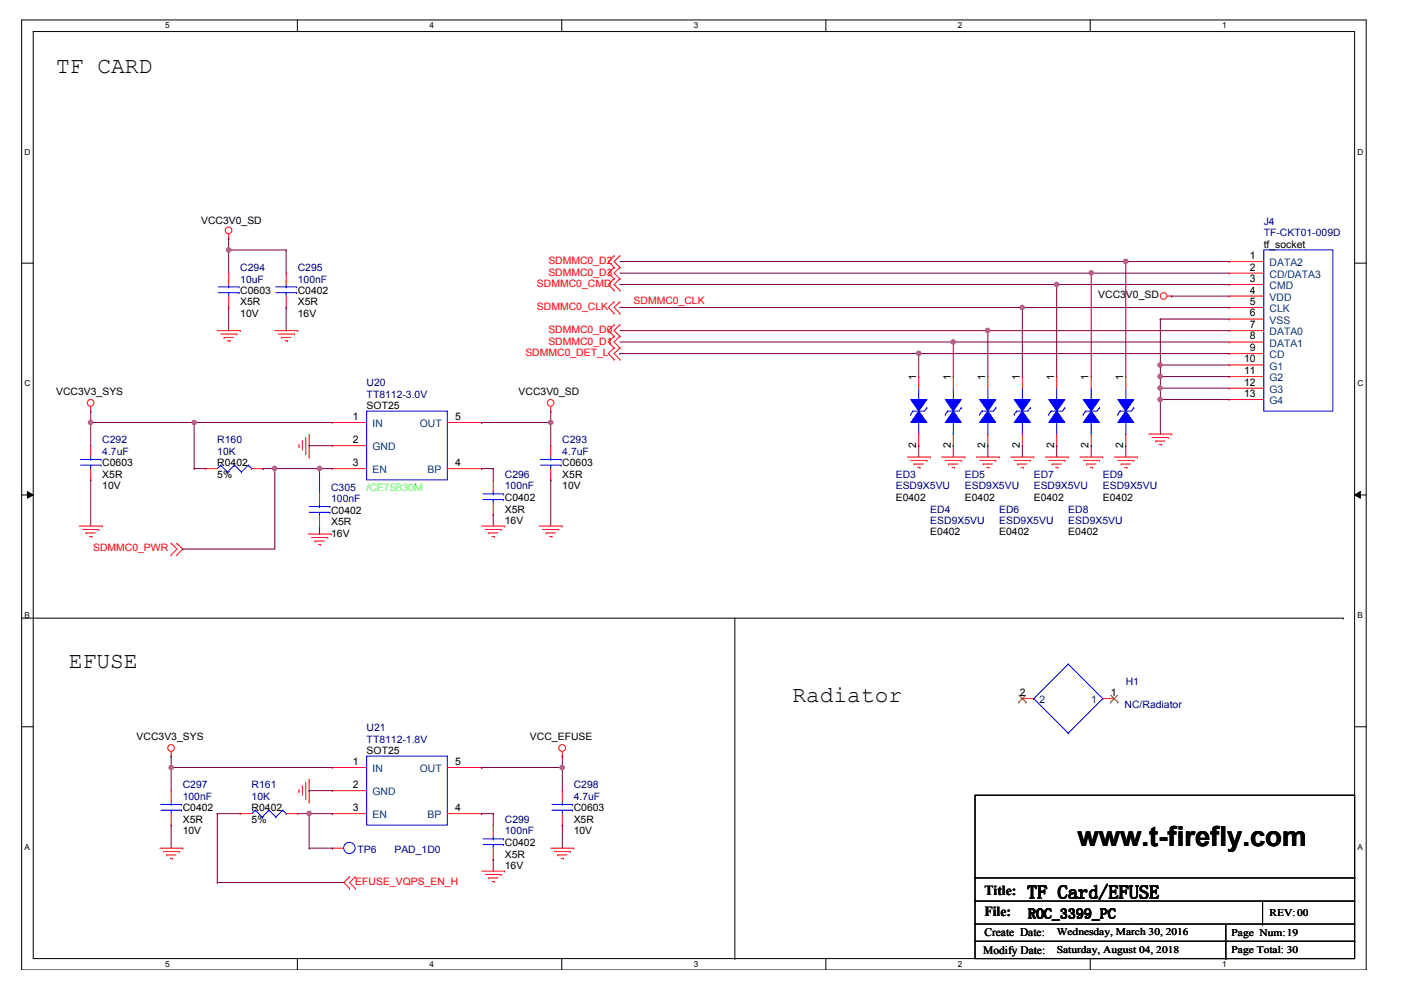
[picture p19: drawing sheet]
<svg xmlns="http://www.w3.org/2000/svg" width="297mm" height="210mm" viewBox="0 0 297 210" stroke-linecap="round" stroke-linejoin="round" font-family="sans-serif">
<defs><g id="words">
<text font-size="5.8" x="228.4" y="179.4">www.t-firefly.com</text>
<g font-size="4.9">
<text x="11.9" y="15.4">TF CARD</text>
<text x="14.6" y="141.7">EFUSE</text>
<text x="168" y="148.8">Radiator</text>
</g>
<text font-size="3.9" x="217.8" y="190.5">TF Card/EFUSE</text>
<g font-size="2.9">
<text x="208.7" y="189.8">Title:</text>
<text x="208.7" y="194.2">File:</text>
<text x="218" y="194.7">ROC_3399_PC</text>
</g>
<g font-size="2.4">
<text x="208.5" y="202.2">Modify Date:</text>
<text x="208.7" y="198.5">Create Date:</text>
</g>
<g font-size="2.2">
<text x="42.6" y="47.5">VCC3V0_SD</text>
<text x="267.9" y="52.6">tf_socket</text>
<text x="265" y="57.4">2</text>
<text x="265" y="59.8">3</text>
<text x="265" y="54.9">1</text>
<text x="50.9" y="62.3">C0603</text>
<text x="50.9" y="64.8">X5R</text>
<text x="63.1" y="62.3">C0402</text>
<text x="63.1" y="64.8">X5R</text>
<text x="232.8" y="63.3">VCC3V0_SD</text>
<text x="265" y="62.2">4</text>
<text x="265" y="64.6">5</text>
<text x="50.9" y="67.2">10V</text>
<text x="63.1" y="67.2">16V</text>
<text x="265" y="67.1">6</text>
<text x="265" y="69.6">7</text>
<text x="265" y="72">8</text>
<text x="263.8" y="76.8">10</text>
<text x="265" y="74.4">9</text>
<text x="11.9" y="83.8">VCC3V3_SYS</text>
<text x="110" y="83.8">VCC3V0_SD</text>
<text x="194.2" y="80.6" transform="rotate(-90 194.2 80.6)">1</text>
<text x="201.6" y="80.6" transform="rotate(-90 201.6 80.6)">1</text>
<text x="208.9" y="80.6" transform="rotate(-90 208.9 80.6)">1</text>
<text x="216.2" y="80.6" transform="rotate(-90 216.2 80.6)">1</text>
<text x="223.5" y="80.6" transform="rotate(-90 223.5 80.6)">1</text>
<text x="230.8" y="80.6" transform="rotate(-90 230.8 80.6)">1</text>
<text x="238.1" y="80.6" transform="rotate(-90 238.1 80.6)">1</text>
<text x="263.8" y="79.3">11</text>
<text x="263.8" y="81.7">12</text>
<text x="74.8" y="89">1</text>
<text x="77.7" y="86.7">SOT25</text>
<text x="96.5" y="89">5</text>
<text x="263.8" y="84.2">13</text>
<text x="74.8" y="93.9">2</text>
<text x="194.2" y="95" transform="rotate(-90 194.2 95)">2</text>
<text x="201.6" y="95" transform="rotate(-90 201.6 95)">2</text>
<text x="208.9" y="95" transform="rotate(-90 208.9 95)">2</text>
<text x="216.2" y="95" transform="rotate(-90 216.2 95)">2</text>
<text x="223.5" y="95" transform="rotate(-90 223.5 95)">2</text>
<text x="230.8" y="95" transform="rotate(-90 230.8 95)">2</text>
<text x="238.1" y="95" transform="rotate(-90 238.1 95)">2</text>
<text x="21.7" y="98.9">C0603</text>
<text x="21.7" y="101.3">X5R</text>
<text x="46.1" y="98.9">R0402</text>
<text x="46.1" y="101.3">5%</text>
<text x="74.8" y="98.8">3</text>
<text x="96.5" y="98.8">4</text>
<text x="119.2" y="98.9">C0603</text>
<text x="119.2" y="101.3">X5R</text>
<text x="21.7" y="103.8">10V</text>
<text x="107" y="106.2">C0402</text>
<text x="119.2" y="103.8">10V</text>
<text x="189.9" y="106.2">E0402</text>
<text x="204.6" y="106.2">E0402</text>
<text x="219.2" y="106.2">E0402</text>
<text x="233.8" y="106.2">E0402</text>
<text x="70.2" y="108.9">C0402</text>
<text x="70.2" y="111.3">X5R</text>
<text x="70.2" y="113.8">16V</text>
<text x="107" y="108.7">X5R</text>
<text x="107" y="111.1">16V</text>
<text x="197.2" y="113.5">E0402</text>
<text x="211.9" y="113.5">E0402</text>
<text x="226.5" y="113.5">E0402</text>
<text x="216.3" y="147.6">2</text>
<text x="235.5" y="147.6">1</text>
<text x="29" y="156.9">VCC3V3_SYS</text>
<text x="77.7" y="159.9">SOT25</text>
<text x="112.4" y="156.9">VCC_EFUSE</text>
<text x="74.8" y="162.2">1</text>
<text x="74.8" y="167.1">2</text>
<text x="96.5" y="162.2">5</text>
<text x="38.7" y="172">C0402</text>
<text x="53.4" y="172">R0402</text>
<text x="74.8" y="172">3</text>
<text x="96.5" y="172">4</text>
<text x="121.6" y="172">C0603</text>
<text x="38.7" y="174.5">X5R</text>
<text x="38.7" y="176.9">10V</text>
<text x="53.4" y="174.5">5%</text>
<text x="107" y="179.4">C0402</text>
<text x="121.6" y="174.5">X5R</text>
<text x="121.6" y="176.9">10V</text>
<text x="107" y="181.8">X5R</text>
<text x="107" y="184.2">16V</text>
<text x="269.2" y="194.1">REV:00</text>
<text x="224" y="198.3">Wednesday, March 30, 2016</text>
<text x="224" y="202">Saturday, August 04, 2018</text>
<text x="261.1" y="198.5">Page Num:19</text>
<text x="261.1" y="202">Page Total: 30</text>
</g>
<g font-size="2.2" fill="#000080">
<text x="267.9" y="47.7">J4</text>
<text x="267.9" y="50.1">TF-CKT01-009D</text>
<text x="50.9" y="57.4">C294</text>
<text x="50.9" y="59.9">10uF</text>
<text x="63.1" y="57.4">C295</text>
<text x="63.1" y="59.9">100nF</text>
<text x="77.7" y="81.8">U20</text>
<text x="77.7" y="84.3">TT8112-3.0V</text>
<text x="21.7" y="94">C292</text>
<text x="46.1" y="94">R160</text>
<text x="119.2" y="94">C293</text>
<text x="21.7" y="96.5">4.7uF</text>
<text x="46.1" y="96.5">10K</text>
<text x="107" y="101.3">C296</text>
<text x="119.2" y="96.5">4.7uF</text>
<text x="189.9" y="101.3">ED3</text>
<text x="204.6" y="101.3">ED5</text>
<text x="219.2" y="101.3">ED7</text>
<text x="233.8" y="101.3">ED9</text>
<text x="70.2" y="104">C305</text>
<text x="70.2" y="106.5">100nF</text>
<text x="107" y="103.8">100nF</text>
<text x="189.9" y="103.8">ESD9X5VU</text>
<text x="204.6" y="103.8">ESD9X5VU</text>
<text x="219.2" y="103.8">ESD9X5VU</text>
<text x="233.8" y="103.8">ESD9X5VU</text>
<text x="197.2" y="108.7">ED4</text>
<text x="197.2" y="111.1">ESD9X5VU</text>
<text x="211.9" y="108.7">ED6</text>
<text x="211.9" y="111.1">ESD9X5VU</text>
<text x="226.5" y="108.7">ED8</text>
<text x="226.5" y="111.1">ESD9X5VU</text>
<text x="238.7" y="145.2">H1</text>
<text x="77.7" y="155">U21</text>
<text x="238.4" y="150.1">NC/Radiator</text>
<text x="77.7" y="157.4">TT8112-1.8V</text>
<text x="38.7" y="167.2">C297</text>
<text x="53.4" y="167.2">R161</text>
<text x="121.6" y="167.2">C298</text>
<text x="38.7" y="169.6">100nF</text>
<text x="53.4" y="169.6">10K</text>
<text x="121.6" y="169.6">4.7uF</text>
<text x="107" y="174.5">C299</text>
<text x="107" y="176.9">100nF</text>
<text x="75.8" y="180.8">TP6</text>
<text x="83.6" y="180.8">PAD_1D0</text>
</g>
<g font-size="2.2" fill="#f00">
<text x="116.3" y="56">SDMMC0_D2</text>
<text x="116.3" y="58.4">SDMMC0_D3</text>
<text x="113.8" y="60.9">SDMMC0_CMD</text>
<text x="113.8" y="65.7">SDMMC0_CLK</text>
<text x="134.3" y="64.5">SDMMC0_CLK</text>
<text x="116.3" y="70.6">SDMMC0_D0</text>
<text x="111.4" y="75.5">SDMMC0_DET_L</text>
<text x="116.3" y="73.1">SDMMC0_D1</text>
<text x="19.7" y="116.9">SDMMC0_PWR</text>
<text x="75.3" y="187.7">EFUSE_VQPS_EN_H</text>
</g>
<g font-size="2.2" fill="#004080">
<text x="269.2" y="58.9">CD/DATA3</text>
<text x="269.2" y="56.5">DATA2</text>
<text x="269.2" y="61.3">CMD</text>
<text x="269.2" y="63.8">VDD</text>
<text x="269.2" y="66.2">CLK</text>
<text x="269.2" y="68.7">VSS</text>
<text x="269.2" y="71.1">DATA0</text>
<text x="269.2" y="73.5">DATA1</text>
<text x="269.2" y="76">CD</text>
<text x="269.2" y="78.4">G1</text>
<text x="269.2" y="80.9">G2</text>
<text x="269.2" y="83.3">G3</text>
<text x="269.2" y="85.7">G4</text>
<text x="79" y="90.6">IN</text>
<text x="79" y="95.5">GND</text>
<text x="89" y="90.6">OUT</text>
<text x="79" y="100.4">EN</text>
<text x="90.6" y="100.4">BP</text>
<text x="220.4" y="149.1">2</text>
<text x="231.4" y="149.1">1</text>
<text x="79" y="163.7">IN</text>
<text x="89" y="163.7">OUT</text>
<text x="79" y="168.7">GND</text>
<text x="79" y="173.5">EN</text>
<text x="90.6" y="173.5">BP</text>
</g>
<text font-size="2.2" fill="#0f0" x="77.7" y="104">/CE75B30M</text>
<g font-size="1.7">
<text x="35" y="6">5</text>
<text x="91" y="6">4</text>
<text x="147.1" y="6">3</text>
<text x="203.1" y="6">2</text>
<text x="259.1" y="6">1</text>
<text x="5.2" y="32.8">D</text>
<text x="287.8" y="32.8">D</text>
<text x="5.2" y="81.9">C</text>
<text x="287.8" y="81.9">C</text>
<text x="5.2" y="131">B</text>
<text x="287.8" y="131">B</text>
<text x="5.2" y="180.2">A</text>
<text x="287.8" y="180.2">A</text>
<text x="35" y="205">5</text>
<text x="91" y="205">4</text>
<text x="147.1" y="205">3</text>
<text x="203.1" y="205">2</text>
<text x="259.1" y="205">1</text>
</g>
</g></defs>
<path d="M4.6 4.2h285.1v201.5h-285.1zM7 6.7h280.2v196.5h-280.2z" fill="none" stroke="#000" stroke-width=".21"/>
<g fill="#fff">
<path d="M35 4.5h1v1.9h-1z"/>
<path d="M35 203.5h1v1.9h-1z"/>
</g>
<path d="M63 4.2v2.5M63 203.2v2.5" fill="none" stroke="#000" stroke-width=".21"/>
<g fill="#fff">
<path d="M91 4.5h1v1.9h-1z"/>
<path d="M91 203.5h1v1.9h-1z"/>
</g>
<path d="M119.1 4.2v2.5M119.1 203.2v2.5" fill="none" stroke="#000" stroke-width=".21"/>
<g fill="#fff">
<path d="M147.1 4.5h.9v1.9h-.9z"/>
<path d="M147.1 203.5h.9v1.9h-.9z"/>
</g>
<path d="M175.1 4.2v2.5M175.1 203.2v2.5" fill="none" stroke="#000" stroke-width=".21"/>
<g fill="#fff">
<path d="M203.1 4.5h.9v1.9h-.9z"/>
<path d="M203.1 203.5h.9v1.9h-.9z"/>
</g>
<path d="M231.2 4.2v2.5M231.2 203.2v2.5" fill="none" stroke="#000" stroke-width=".21"/>
<g fill="#fff">
<path d="M259.1 4.5h1v1.9h-1z"/>
<path d="M259.1 203.5h1v1.9h-1z"/>
<path d="M5.2 31.2h1.2v1.9h-1.2z"/>
<path d="M287.8 31.2h1.3v1.9h-1.3z"/>
<path d="M5.2 80.3h1.2v2h-1.2z"/>
<path d="M287.8 80.3h1.3v2h-1.3z"/>
</g>
<path d="M4.6 55.8h2.4M287.2 55.8h2.5" fill="none" stroke="#000" stroke-width=".21"/>
<g fill="#fff">
<path d="M5.2 129.5h1.2v1.9h-1.2z"/>
<path d="M287.8 129.5h1.2v1.9h-1.2z"/>
</g>
<path d="M4.6 104.9h2.4M5.8 104.2l1.2 .7-1.2 .7zM287.2 104.9l1.2-.7v1.4zM287.2 104.9h2.5" fill="none" stroke="#000" stroke-width=".21"/>
<path d="M5.8 104.2l1.2 .7-1.2 .7zM287.2 104.9l1.2-.7v1.4z" fill="#000"/>
<g fill="#fff">
<path d="M5.2 178.6h1.2v2h-1.2z"/>
<path d="M287.8 178.6h1.2v2h-1.2z"/>
</g>
<g fill="none" stroke="#000" stroke-width=".21">
<path d="M4.6 131.1h280.2M155.8 131.1v72.1M284.8 131.1h.1M4.6 154.1h2.4M287.2 154.1h2.5M206.7 168.6h80.5v34.6h-80.5zM206.7 186.1h80.5M206.7 191h80.5M206.7 195.9h80.5M206.7 199.6h80.5M259.9 195.9v7.3M267.7 195.9h.1"/>
<path d="M267.7 191v4.9M287.2 186.1h.1M287.2 191h.1M287.2 195.9h.1M287.2 199.6h.1M155.8 203.2h.1M259.9 203.2h.1"/>
</g>
<g fill="none" stroke="#f00" stroke-width=".21">
<path d="M48.5 50.6h.1M48.5 49.6v1M130.2 54.2h.1M130.2 56.7h.1M130.2 59.1h.1M130.2 54.2l-1.2 1.3 1.2 1.2M130.2 56.7l-1.2 1.2 1.2 1.2M130.2 59.1l-1.2 1.2 1.2 1.3M131.4 54.2h.1M131.4 56.7h.1M131.4 59.1h.1M131.4 54.2l-1.2 1.3 1.2 1.2"/>
<path d="M131.4 56.7l-1.2 1.2 1.2 1.2M131.4 59.1l-1.2 1.2 1.2 1.3M46.1 70.1h4.8M46.8 70.8h3.4M47.5 71.5h.1M47.5 71.5h2M48.2 72.3h.5M48.7 72.3h.1M50.2 70.8h.1M50.9 70.1h.1M58.3 70.1h4.8M59 70.8h3.4"/>
<path d="M59.7 71.5h.1M59.7 71.5h2M60.4 72.3h.5M60.9 72.3h.1M62.4 70.8h.1M63.1 70.1h.1M130.2 61.6h.1M130.2 64h.1M130.2 66.4h.1M130.2 68.9h.1M130.2 71.3h.1M130.2 73.7h.1"/>
<path d="M130.2 76.2h.1M130.2 64l-1.2 1.2 1.2 1.2M130.2 68.9l-1.2 1.2 1.2 1.2M130.2 71.3l-1.2 1.2 1.2 1.2M130.2 73.7l-1.2 1.3 1.2 1.2M131.4 61.6h.1M131.4 64h.1M131.4 66.4h.1M131.4 68.9h.1M131.4 71.3h.1M131.4 73.7h.1M131.4 76.2h.1"/>
<path d="M131.4 64l-1.2 1.2 1.2 1.2M131.4 68.9l-1.2 1.2 1.2 1.2M131.4 71.3l-1.2 1.2 1.2 1.2M131.4 73.7l-1.2 1.3 1.2 1.2M247.5 62.8h.9M248.4 62.8h.1M19.2 87.2h.1M19.2 86.2v1M63.4 94.7h.1M63.4 94.2v.5M64.1 93.5h.1M64.1 93.5v2"/>
<path d="M64.8 96.2h.1M64.8 92.8v3.4M65.5 96.9h.1M65.5 92v4.9M116.8 87.2h.1M116.8 86.2v1M192.4 96.9h4.8M193.1 97.6h3.4M193.8 98.4h.1M193.8 98.4h2M194.5 99.1h.5M195 99.1h.1"/>
<path d="M196.5 97.6h.1M197.2 96.9h.1M199.7 96.9h4.9M200.4 97.6h3.4M201.1 98.4h.1M201.1 98.4h2M201.9 99.1h.5M202.4 99.1h.1M203.8 97.6h.1M204.6 96.9h.1M207 96.9h4.8M207.7 97.6h3.4"/>
<path d="M208.5 98.4h.1M208.5 98.4h1.9M209.2 99.1h.5M209.7 99.1h.1M211.1 97.6h.1M211.8 96.9h.1M214.3 96.9h4.9M215 97.6h3.5M215.8 98.4h.1M215.8 98.4h1.9M216.5 99.1h.5M217 99.1h.1"/>
<path d="M218.5 97.6h.1M219.2 96.9h.1M221.6 96.9h4.9M222.3 97.6h3.5M223.1 98.4h.1M223.1 98.4h1.9M223.8 99.1h.5M224.3 99.1h.1M225.8 97.6h.1M226.5 96.9h.1M229 96.9h4.8M229.7 97.6h3.4"/>
<path d="M230.4 98.4h.1M230.4 98.4h1.9M231.1 99.1h.5M231.6 99.1h.1M233.1 97.6h.1M233.8 96.9h.1M236.2 96.9h4.9M237 97.6h3.4M237.7 98.4h.1M237.7 98.4h2M238.4 99.1h.5M238.9 99.1h.1"/>
<path d="M240.4 97.6h.1M241.1 96.9h.1M243.6 92h4.8M244.3 92.8h3.4M245 93.5h.1M245 93.5h2M245.8 94.2h.5M246.3 94.2h.1M247.7 92.8h.1M248.4 92h.1M16.8 111.5h4.9M17.5 112.3h3.4"/>
<path d="M18.3 113h.1M18.3 113h1.9M19 113.7h.5M19.5 113.7h.1M20.9 112.3h.1M21.7 111.5h.1M36.3 117.6h.1M36.3 115.2h.1M36.3 115.2l1.2 1.2-1.2 1.2M37.5 115.2h.1M37.5 117.6h.1M37.5 115.2l1.2 1.2-1.2 1.2"/>
<path d="M65.3 113.2h4.9M66.1 114h3.4M66.8 114.7h.1M66.8 114.7h1.9M67.5 115.4h.5M68 115.4h.1M69.5 114h.1M70.2 113.2h.1M102.1 111.5h4.9M102.9 112.3h3.4M103.6 113h.1M103.6 113h2"/>
<path d="M104.3 113.7h.5M104.8 113.7h.1M106.3 112.3h.1M107 111.5h.1M114.3 111.5h4.9M115.1 112.3h3.4M115.8 113h.1M115.8 113h1.9M116.5 113.7h.5M117 113.7h.1M118.5 112.3h.1M119.2 111.5h.1"/>
<path d="M36.3 159.3v1M119.2 159.3v1M33.9 179.8h4.8M36.3 160.3h.1M38.7 179.8h.1M63.4 167.9h.1M63.4 167.4v.5M64.1 166.7h.1M64.1 166.7v1.9M64.8 169.3h.1M64.8 165.9v3.4M65.5 170.1h.1"/>
<path d="M65.5 165.2v4.9M116.8 179.8h4.8M119.2 160.3h.1M121.6 179.8h.1M34.6 180.6h3.4M35.3 181.3h.1M35.3 181.3h2M36 182h.5M36.5 182h.1M38 180.6h.1M74.1 185.9h.1M74.1 188.3h.1"/>
<path d="M74.1 185.9l-1.2 1.2 1.2 1.2M75.3 188.3h.1M75.3 185.9h.1M75.3 185.9l-1.2 1.2 1.2 1.2M102.1 184.7h4.9M102.9 185.4h3.4M103.6 186.1h.1M103.6 186.1h2M104.3 186.9h.5M104.8 186.9h.1M106.3 185.4h.1M107 184.7h.1"/>
<path d="M117.5 180.6h3.4M118.3 181.3h.1M118.3 181.3h1.9M119 182h.4M119.4 182h.1M120.9 180.6h.1"/>
<circle cx="48.5" cy="48.8" r=".71"/>
<circle cx="246.7" cy="62.8" r=".7"/>
<circle cx="19.2" cy="85.4" r=".71"/>
<circle cx="116.7" cy="85.4" r=".71"/>
<circle cx="36.3" cy="158.6" r=".71"/>
<circle cx="119.2" cy="158.6" r=".72"/>
</g>
<path d="M208.2 87.2h.1M208.2 87.2h2.5M209.4 84.7h.1M209.4 92h.1M209.4 82.3v2.4M209.4 89.6v2.4" fill="none" stroke="#00f" stroke-width=".21"/>
<path d="M207.7 84.7h3.4l-1.7 2.5z" fill-rule="evenodd" fill="#00f"/>
<path d="M207.7 84.7h3.4l-1.7 2.5zM207.7 87.9h.1M208.2 87.2l-.5 .7M211.1 86.4h.1M211.1 86.4l-.4 .8" fill="none" stroke="#00f" stroke-width=".21"/>
<path d="M209.4 87.2l1.7 2.4h-3.4z" fill-rule="evenodd" fill="#00f"/>
<path d="M209.4 87.2l1.7 2.4h-3.4zM230.1 87.2h.1M230.1 87.2h2.5M231.4 84.7h.1M231.4 92h.1M231.4 82.3v2.4M231.4 89.6v2.4" fill="none" stroke="#00f" stroke-width=".21"/>
<path d="M209.4 79.8h.1M209.4 79.8v2.5M209.4 94.5h.1M209.4 92v2.5" fill="none" stroke="#f00" stroke-width=".21"/>
<path d="M229.7 84.7h3.4l-1.7 2.5z" fill-rule="evenodd" fill="#00f"/>
<path d="M229.7 84.7h3.4l-1.7 2.5zM229.7 87.9h.1M230.1 87.2l-.4 .7M233.1 86.4h.1M233.1 86.4l-.5 .8" fill="none" stroke="#00f" stroke-width=".21"/>
<path d="M231.4 87.2l1.7 2.4h-3.4z" fill-rule="evenodd" fill="#00f"/>
<g fill="none" stroke="#00f" stroke-width=".21">
<path d="M58.5 62.1h4.4M58.5 60.8h4.4M60.7 60.8h.1M60.7 62.1h.1M60.7 60.3v.5M60.7 62.1v.7M62.9 62.1h.1M62.9 60.8h.1M231.4 87.2l1.7 2.4h-3.4zM237.5 87.2h.1M237.5 87.2h2.4M238.7 84.7h.1"/>
<path d="M238.7 92h.1M238.7 82.3v2.4M238.7 89.6v2.4M102.4 105.9h4.4M102.4 104.7h4.4M104.6 104.7h.1M104.6 105.9h.1M104.6 104.2v.5M104.6 105.9v.8M106.8 105.9h.1M106.8 104.7h.1"/>
</g>
<path d="M60.7 57.9h.1M60.7 57.9v2.4M60.7 65.2h.1M60.7 62.8v2.4M231.4 79.8h.1M231.4 79.8v2.5M231.4 94.5h.1M231.4 92v2.5M104.6 101.8h.1M104.6 109.1h.1M104.6 101.8v2.4M104.6 106.7v2.4" fill="none" stroke="#f00" stroke-width=".21"/>
<path d="M237 84.7h3.4l-1.7 2.5z" fill-rule="evenodd" fill="#00f"/>
<path d="M237 84.7h3.4l-1.7 2.5zM237 87.9h.1M237.5 87.2l-.5 .7M240.4 86.4h.1M240.4 86.4l-.5 .8" fill="none" stroke="#00f" stroke-width=".21"/>
<path d="M238.7 87.2l1.7 2.4h-3.4z" fill-rule="evenodd" fill="#00f"/>
<g fill="none" stroke="#00f" stroke-width=".21">
<path d="M17 98.6h4.4M17 97.4h4.4M19.2 97.4h.1M19.2 98.6h.1M19.2 96.9v.5M19.2 98.6v.8M21.4 98.6h.1M21.4 97.4h.1M215.5 87.2h.1M215.5 87.2h2.4M216.8 84.7h.1M216.8 92h.1"/>
<path d="M216.8 82.3v2.4M216.8 89.6v2.4M238.7 87.2l1.7 2.4h-3.4zM65.5 108.6h4.4M65.5 107.4h4.4M67.7 107.4h.1M67.7 108.6h.1M67.7 106.9v.5M67.7 108.6v.7M69.9 108.6h.1M69.9 107.4h.1"/>
</g>
<path d="M238.7 79.8h.1M238.7 79.8v2.5M19.2 94.5h.1M19.2 94.5v2.4M19.2 99.4v2.4M238.7 94.5h.1M238.7 92v2.5M19.2 101.8h.1M67.7 104.5h.1M67.7 111.8h.1M67.7 104.5v2.4M67.7 109.3v2.5" fill="none" stroke="#f00" stroke-width=".21"/>
<path d="M215 84.7h3.5l-1.7 2.5z" fill-rule="evenodd" fill="#00f"/>
<path d="M215 84.7h3.5l-1.7 2.5zM215 87.9h.1M215.5 87.2l-.5 .7M218.5 86.4h.1M218.5 86.4l-.6 .8" fill="none" stroke="#00f" stroke-width=".21"/>
<path d="M216.8 87.2l1.7 2.4h-3.5z" fill-rule="evenodd" fill="#00f"/>
<g fill="none" stroke="#00f" stroke-width=".21">
<path d="M200.9 87.2h.1M200.9 87.2h2.4M202.1 84.7h.1M202.1 92h.1M202.1 82.3v2.4M202.1 89.6v2.4M216.8 87.2l1.7 2.4h-3.5zM117 171.8h4.4M117 170.6h4.4M119.2 170.6h.1M119.2 171.8h.1M119.2 170.1v.5"/>
<path d="M119.2 171.8v.7M121.4 171.8h.1M121.4 170.6h.1"/>
<circle cx="74.1" cy="179.8" r="1.2"/>
</g>
<path d="M216.8 79.8h.1M216.8 79.8v2.5M216.8 94.5h.1M216.8 92v2.5M70.5 179.8h.1M70.5 179.8h2.4M119.2 167.6h.1M119.2 174.9h.1M119.2 167.6v2.5M119.2 172.5v2.4" fill="none" stroke="#f00" stroke-width=".21"/>
<path d="M200.4 84.7h3.4l-1.7 2.5z" fill-rule="evenodd" fill="#00f"/>
<path d="M200.4 84.7h3.4l-1.7 2.5zM200.4 87.9h.1M200.9 87.2l-.5 .7M203.8 86.4h.1M203.8 86.4l-.5 .8" fill="none" stroke="#00f" stroke-width=".21"/>
<path d="M202.1 87.2l1.7 2.4h-3.4z" fill-rule="evenodd" fill="#00f"/>
<g fill="none" stroke="#00f" stroke-width=".21">
<path d="M46.3 62.1h4.4M46.3 60.8h4.4M48.5 60.8h.1M48.5 62.1h.1M48.5 60.3v.5M48.5 62.1v.7M50.7 62.1h.1M50.7 60.8h.1M77.7 87.2h17.1v14.6h-17.1zM114.6 98.6h4.4M114.6 97.4h4.4M116.8 97.4h.1"/>
<path d="M116.8 98.6h.1M116.8 96.9v.5M116.8 98.6v.8M119 98.6h.1M119 97.4h.1M202.1 87.2l1.7 2.4h-3.4zM222.9 87.2h.1M222.9 87.2h2.4M224 84.7h.1M224 92h.1M224 82.3v2.4M224 89.6v2.4"/>
<path d="M54.1 171.8h.1M54.1 171.8l-.7 .7M54.1 171.8l1.5 1.4M55.6 173.2h.1M57 171.8h.1M57 171.8l-1.4 1.4M57 171.8l1.5 1.4M58.5 173.2h.1M60 171.8h.1M60 171.8l-1.5 1.4M60 171.8l.7 .7M60.7 172.5h.1"/>
<path d="M77.7 160.3h17.1v14.6h-17.1z"/>
</g>
<g fill="none" stroke="#f00" stroke-width=".21">
<path d="M48.5 57.9h.1M48.5 57.9v2.4M48.5 65.2h.1M48.5 62.8v2.4M202.1 79.8h.1M202.1 79.8v2.5M70.5 89.6h.1M70.5 94.5h.1M70.5 99.4h.1M70.5 89.6h7.2M70.5 94.5h7.2M70.5 99.4h7.2"/>
<path d="M94.8 89.6h7.3M94.8 99.4h7.3M102.1 99.4h.1M102.1 89.6h.1M116.8 94.5h.1M116.8 94.5v2.4M116.8 99.4v2.4M202.1 94.5h.1M202.1 92v2.5M116.8 101.8h.1M50.9 172.5h.1M50.9 172.5h2.5"/>
<path d="M60.7 172.5h2.4M63.1 172.5h.1M70.5 162.7h.1M70.5 167.6h.1M70.5 172.5h.1M70.5 162.7h7.2M70.5 167.6h7.2M70.5 172.5h7.2M94.8 162.7h7.3M94.8 172.5h7.3M102.1 172.5h.1M102.1 162.7h.1"/>
</g>
<path d="M222.3 84.7h3.5l-1.8 2.5z" fill-rule="evenodd" fill="#00f"/>
<path d="M222.3 84.7h3.5l-1.8 2.5zM222.3 87.9h.1M222.9 87.2l-.6 .7M225.8 86.4h.1M225.8 86.4l-.5 .8" fill="none" stroke="#00f" stroke-width=".21"/>
<path d="M224 87.2l1.8 2.4h-3.5z" fill-rule="evenodd" fill="#00f"/>
<g fill="none" stroke="#00f" stroke-width=".21">
<path d="M267.9 53h14.7v34.2h-14.7zM46.8 98.6h.1M46.8 98.6l-.7 .8M46.8 98.6l1.4 1.5M49.7 98.6h.1M49.7 98.6l-1.5 1.5M49.7 98.6l1.5 1.5M52.6 98.6h.1M52.6 98.6l-1.4 1.5M52.6 98.6l.8 .8M53.4 99.4h.1M193.6 87.2h.1"/>
<path d="M193.6 87.2h2.4M194.8 84.7h.1M194.8 92h.1M194.8 82.3v2.4M194.8 89.6v2.4M224 87.2l1.8 2.4h-3.5zM48.2 100.1h.1M51.2 100.1h.1M219.2 148.1h.1M219.2 148.1l7.3 7.3M226.5 140.8h.1M226.5 155.4h.1"/>
<path d="M226.5 140.8l-7.3 7.3M226.5 140.8l7.3 7.3M233.8 148.1h.1M233.8 148.1l-7.3 7.3M34.1 171.8h4.4M34.1 170.6h4.4M36.3 170.6h.1M36.3 171.8h.1M36.3 170.1v.5M36.3 171.8v.7M38.5 171.8h.1M38.5 170.6h.1"/>
</g>
<g fill="none" stroke="#f00" stroke-width=".21">
<path d="M260.6 57.9h.1M260.6 55.5h.1M260.6 57.9h7.3M260.6 55.5h7.3M224 79.8h.1M224 79.8v2.5M260.6 60.3h.1M260.6 62.8h.1M260.6 65.2h.1M260.6 67.6h.1M260.6 70.1h.1M260.6 72.5h.1"/>
<path d="M260.6 75h.1M260.6 77.4h.1M260.6 79.8h.1M260.6 60.3h7.3M260.6 62.8h7.3M260.6 65.2h7.3M260.6 67.6h7.3M260.6 70.1h7.3M260.6 72.5h7.3M260.6 75h7.3M260.6 77.4h7.3M260.6 79.8h7.3"/>
<path d="M43.6 99.4h.1M43.6 99.4h2.5M53.4 99.4h2.4M55.8 99.4h.1M224 94.5h.1M224 92v2.5M260.6 82.3h.1M260.6 84.7h.1M260.6 82.3h7.3M260.6 84.7h7.3M216.8 148.1h.1M216.8 148.1h2.4"/>
<path d="M233.8 148.1h2.4M236.2 148.1h.1M36.3 167.6h.1M36.3 174.9h.1M36.3 167.6v2.5M36.3 172.5v2.4"/>
</g>
<path d="M216 148.9h.1M216 147.4l1.5 1.5M217.5 147.4l-1.5 1.5M217.5 148.9h.1M235.5 148.9h.1M235.5 147.4l1.5 1.5M237 147.4l-1.5 1.5M237 148.9h.1" fill="none" stroke="#804000" stroke-width=".21"/>
<path d="M193.1 84.7h3.4l-1.7 2.5z" fill-rule="evenodd" fill="#00f"/>
<path d="M193.1 84.7h3.4l-1.7 2.5zM193.1 87.9h.1M193.6 87.2l-.5 .7M196.5 86.4h.1M196.5 86.4l-.5 .8" fill="none" stroke="#00f" stroke-width=".21"/>
<path d="M194.8 87.2l1.7 2.4h-3.4z" fill-rule="evenodd" fill="#00f"/>
<path d="M194.8 87.2l1.7 2.4h-3.4zM102.4 179.1h4.4M102.4 177.9h4.4M104.6 177.9h.1M104.6 179.1h.1M104.6 177.4v.5M104.6 179.1v.7M106.8 179.1h.1M106.8 177.9h.1" fill="none" stroke="#00f" stroke-width=".21"/>
<path d="M194.8 79.8h.1M194.8 79.8v2.5M194.8 94.5h.1M194.8 92v2.5M104.6 174.9h.1M104.6 174.9v2.5M104.6 179.8v2.4M104.6 182.2h.1" fill="none" stroke="#f00" stroke-width=".21"/>
<path d="M48.5 53h.1M48.5 53v4.9M224 60.3h.1M224 60.3v19.5M224 60.3h36.6" fill="none" stroke="#800040" stroke-width=".21"/>
<circle cx="48.5" cy="53" r=".47" fill="#f0f"/>
<circle cx="48.5" cy="53" r=".47" fill="none" stroke="#f0f" stroke-width=".21"/>
<g fill="none" stroke="#800040" stroke-width=".21">
<path d="M48.5 50.6h.1M48.5 53h.1M48.5 50.6v2.4M48.5 53h12.2M60.7 53h.1M60.7 53v4.9M48.5 65.2h.1M48.5 65.2v4.9M60.7 65.2h.1M60.7 65.2v4.9M246 84.7h.1M246 84.7v7.3"/>
<path d="M246 84.7h14.6"/>
</g>
<circle cx="246" cy="84.7" r=".47" fill="#f0f"/>
<circle cx="246" cy="84.7" r=".47" fill="none" stroke="#f0f" stroke-width=".21"/>
<path d="M246 79.8h.1M246 79.8h14.6" fill="none" stroke="#800040" stroke-width=".21"/>
<circle cx="246" cy="79.8" r=".48" fill="#f0f"/>
<circle cx="246" cy="79.8" r=".48" fill="none" stroke="#f0f" stroke-width=".21"/>
<path d="M246 82.3h.1M246 82.3v2.4M246 82.3h14.6" fill="none" stroke="#800040" stroke-width=".21"/>
<circle cx="246" cy="82.2" r=".47" fill="#f0f"/>
<circle cx="246" cy="82.2" r=".47" fill="none" stroke="#f0f" stroke-width=".21"/>
<path d="M246 77.4h.1M246 77.4h14.6" fill="none" stroke="#800040" stroke-width=".21"/>
<circle cx="246" cy="77.4" r=".47" fill="#f0f"/>
<circle cx="246" cy="77.4" r=".47" fill="none" stroke="#f0f" stroke-width=".21"/>
<g fill="none" stroke="#800040" stroke-width=".21">
<path d="M231.4 57.9h.1M231.4 57.9h29.2M238.7 55.5h.1M238.7 55.5h21.9M131.4 65.2h129.2M194.8 75h.1M194.8 75h65.8M202.1 72.5h.1M202.1 72.5h58.5M209.4 70.1h.1M209.4 70.1h51.2M216.8 65.2h.1"/>
<path d="M246 67.6h.1M246 77.4h.1M246 79.8h.1M246 67.6h14.6M246 67.6v14.7M248.4 62.8h.1M248.4 62.8h12.2"/>
</g>
<circle cx="216.7" cy="65.2" r=".47" fill="#f0f"/>
<circle cx="216.7" cy="65.2" r=".47" fill="none" stroke="#f0f" stroke-width=".21"/>
<g fill="none" stroke="#800040" stroke-width=".21">
<path d="M231.4 57.9h.1M231.4 57.9v21.9M238.7 55.5h.1M238.7 55.5v24.3M131.4 75h.1M131.4 75h63.4M194.8 75h.1M194.8 75v4.8M209.4 70.1h.1M209.4 70.1v9.7M216.8 65.2h.1M216.8 65.2v14.6"/>
<path d="M194.8 94.5h.1M194.8 94.5v2.4M202.1 94.5h.1M202.1 94.5v2.4M209.4 94.5h.1M209.4 94.5v2.4M216.8 94.5h.1M216.8 94.5v2.4M224 94.5h.1M224 94.5v2.4M231.4 94.5h.1M231.4 94.5v2.4"/>
<path d="M238.7 94.5h.1M238.7 94.5v2.4"/>
</g>
<circle cx="194.8" cy="74.9" r=".47" fill="#f0f"/>
<circle cx="194.8" cy="74.9" r=".47" fill="none" stroke="#f0f" stroke-width=".21"/>
<path d="M202.1 72.5h.1M202.1 72.5v7.3M36.3 162.7h.1M36.3 162.7v4.9M36.3 162.7h34.2M46.1 172.5h.1M46.1 172.5h4.8M46.1 172.5v14.6M63.1 172.5h2.4M65.5 172.5h.1M46.1 187.1h.1M46.1 187.1h26.8" fill="none" stroke="#800040" stroke-width=".21"/>
<circle cx="36.3" cy="162.7" r=".47" fill="#f0f"/>
<circle cx="36.3" cy="162.7" r=".47" fill="none" stroke="#f0f" stroke-width=".21"/>
<g fill="none" stroke="#800040" stroke-width=".21">
<path d="M36.3 174.9h.1M36.3 174.9v4.9M65.5 167.6h.1M65.5 167.6h5M102.1 172.5h.1M102.1 162.7h.1M102.1 172.5h2.5M102.1 162.7h17.1M119.2 174.9h.1M119.2 162.7h.1M119.2 160.3h.1M119.2 160.3v7.3"/>
<path d="M119.2 174.9v4.9M104.6 182.2h.1M104.6 182.2v2.5"/>
</g>
<circle cx="119.2" cy="162.7" r=".47" fill="#f0f"/>
<circle cx="119.2" cy="162.7" r=".47" fill="none" stroke="#f0f" stroke-width=".21"/>
<path d="M67.7 99.4h.1M67.7 99.4h2.8M36.3 160.3h.1M36.3 160.3v2.4M104.6 172.5h.1M104.6 172.5v2.4" fill="none" stroke="#800040" stroke-width=".21"/>
<circle cx="67.7" cy="99.3" r=".47" fill="#f0f"/>
<circle cx="67.7" cy="99.3" r=".47" fill="none" stroke="#f0f" stroke-width=".21"/>
<path d="M19.2 89.6h.1M19.2 89.6v4.9M19.2 89.6h22" fill="none" stroke="#800040" stroke-width=".21"/>
<circle cx="19.2" cy="89.6" r=".48" fill="#f0f"/>
<circle cx="19.2" cy="89.6" r=".48" fill="none" stroke="#f0f" stroke-width=".21"/>
<g fill="none" stroke="#800040" stroke-width=".21">
<path d="M65.5 94.5h.1M65.5 94.5h5M102.1 99.4h.1M102.1 89.6h.1M102.1 99.4h2.5M102.1 89.6h14.7M116.8 89.6h.1M116.8 87.2h.1M116.8 87.2v7.3M19.2 101.8h.1M19.2 101.8v9.7M116.8 101.8h.1"/>
<path d="M116.8 101.8v9.7"/>
</g>
<circle cx="116.8" cy="89.6" r=".48" fill="#f0f"/>
<circle cx="116.8" cy="89.6" r=".48" fill="none" stroke="#f0f" stroke-width=".21"/>
<path d="M131.4 60.3h92.6M224 60.3h.1M19.2 87.2h.1M19.2 87.2v2.4M104.6 99.4h.1M104.6 99.4v2.4M104.6 109.1h.1M104.6 109.1v2.4" fill="none" stroke="#800040" stroke-width=".21"/>
<circle cx="224" cy="60.3" r=".47" fill="#f0f"/>
<circle cx="224" cy="60.3" r=".47" fill="none" stroke="#f0f" stroke-width=".21"/>
<path d="M131.4 57.9h100M231.4 57.9h.1" fill="none" stroke="#800040" stroke-width=".21"/>
<circle cx="231.4" cy="57.9" r=".47" fill="#f0f"/>
<circle cx="231.4" cy="57.9" r=".47" fill="none" stroke="#f0f" stroke-width=".21"/>
<path d="M131.4 55.5h107.3M238.7 55.5h.1" fill="none" stroke="#800040" stroke-width=".21"/>
<circle cx="238.7" cy="55.4" r=".49" fill="#f0f"/>
<circle cx="238.7" cy="55.4" r=".49" fill="none" stroke="#f0f" stroke-width=".21"/>
<path d="M131.4 70.1h78M209.4 70.1h.1" fill="none" stroke="#800040" stroke-width=".21"/>
<circle cx="209.4" cy="70.1" r=".47" fill="#f0f"/>
<circle cx="209.4" cy="70.1" r=".47" fill="none" stroke="#f0f" stroke-width=".21"/>
<path d="M131.4 72.5h70.7M202.1 72.5h.1" fill="none" stroke="#800040" stroke-width=".21"/>
<circle cx="202.1" cy="72.5" r=".48" fill="#f0f"/>
<circle cx="202.1" cy="72.5" r=".48" fill="none" stroke="#f0f" stroke-width=".21"/>
<g fill="none" stroke="#800040" stroke-width=".21">
<path d="M41.2 99.4h.1M41.2 89.6h.1M41.2 99.4h2.4M41.2 89.6v9.8M41.2 89.6h29.3M55.8 99.4h.1M55.8 99.4h2.5M67.7 99.4h.1M67.7 99.4v5.1M38.7 116.4h.1M38.7 116.4h19.6M67.7 111.8h.1"/>
<path d="M67.7 111.8v1.4"/>
</g>
<circle cx="41.2" cy="89.6" r=".47" fill="#f0f"/>
<circle cx="41.2" cy="89.6" r=".47" fill="none" stroke="#f0f" stroke-width=".21"/>
<path d="M58.3 99.4h.1M58.3 99.4v17" fill="none" stroke="#800040" stroke-width=".21"/>
<circle cx="58.2" cy="99.3" r=".47" fill="#f0f"/>
<circle cx="58.2" cy="99.3" r=".47" fill="none" stroke="#f0f" stroke-width=".21"/>
<path d="M58.3 99.4h.1M58.3 99.4h9.4M65.5 179.8h.1M65.5 179.8h5M70.5 179.8h.1M70.5 172.5h.1M70.5 172.5h-5v7.3" fill="none" stroke="#800040" stroke-width=".21"/>
<circle cx="65.5" cy="172.5" r=".47" fill="#f0f"/>
<circle cx="65.5" cy="172.5" r=".47" fill="none" stroke="#f0f" stroke-width=".21"/>
<circle cx="48.5" cy="53" r=".47" fill="#f0f"/>
<circle cx="48.5" cy="53" r=".47" fill="none" stroke="#f0f" stroke-width=".21"/>
<circle cx="246" cy="84.7" r=".47" fill="#f0f"/>
<circle cx="246" cy="84.7" r=".47" fill="none" stroke="#f0f" stroke-width=".21"/>
<circle cx="246" cy="79.8" r=".48" fill="#f0f"/>
<circle cx="246" cy="79.8" r=".48" fill="none" stroke="#f0f" stroke-width=".21"/>
<circle cx="246" cy="82.2" r=".47" fill="#f0f"/>
<circle cx="246" cy="82.2" r=".47" fill="none" stroke="#f0f" stroke-width=".21"/>
<circle cx="246" cy="77.4" r=".47" fill="#f0f"/>
<circle cx="246" cy="77.4" r=".47" fill="none" stroke="#f0f" stroke-width=".21"/>
<circle cx="216.7" cy="65.2" r=".47" fill="#f0f"/>
<circle cx="216.7" cy="65.2" r=".47" fill="none" stroke="#f0f" stroke-width=".21"/>
<circle cx="194.8" cy="74.9" r=".47" fill="#f0f"/>
<circle cx="194.8" cy="74.9" r=".47" fill="none" stroke="#f0f" stroke-width=".21"/>
<circle cx="36.3" cy="162.7" r=".47" fill="#f0f"/>
<circle cx="36.3" cy="162.7" r=".47" fill="none" stroke="#f0f" stroke-width=".21"/>
<circle cx="119.2" cy="162.7" r=".47" fill="#f0f"/>
<circle cx="119.2" cy="162.7" r=".47" fill="none" stroke="#f0f" stroke-width=".21"/>
<circle cx="67.7" cy="99.3" r=".47" fill="#f0f"/>
<circle cx="67.7" cy="99.3" r=".47" fill="none" stroke="#f0f" stroke-width=".21"/>
<circle cx="19.2" cy="89.6" r=".48" fill="#f0f"/>
<circle cx="19.2" cy="89.6" r=".48" fill="none" stroke="#f0f" stroke-width=".21"/>
<circle cx="116.8" cy="89.6" r=".48" fill="#f0f"/>
<circle cx="116.8" cy="89.6" r=".48" fill="none" stroke="#f0f" stroke-width=".21"/>
<circle cx="224" cy="60.3" r=".47" fill="#f0f"/>
<circle cx="224" cy="60.3" r=".47" fill="none" stroke="#f0f" stroke-width=".21"/>
<circle cx="231.4" cy="57.9" r=".47" fill="#f0f"/>
<circle cx="231.4" cy="57.9" r=".47" fill="none" stroke="#f0f" stroke-width=".21"/>
<circle cx="238.7" cy="55.4" r=".49" fill="#f0f"/>
<circle cx="238.7" cy="55.4" r=".49" fill="none" stroke="#f0f" stroke-width=".21"/>
<circle cx="209.4" cy="70.1" r=".47" fill="#f0f"/>
<circle cx="209.4" cy="70.1" r=".47" fill="none" stroke="#f0f" stroke-width=".21"/>
<circle cx="202.1" cy="72.5" r=".48" fill="#f0f"/>
<circle cx="202.1" cy="72.5" r=".48" fill="none" stroke="#f0f" stroke-width=".21"/>
<circle cx="41.2" cy="89.6" r=".47" fill="#f0f"/>
<circle cx="41.2" cy="89.6" r=".47" fill="none" stroke="#f0f" stroke-width=".21"/>
<circle cx="58.2" cy="99.3" r=".47" fill="#f0f"/>
<circle cx="58.2" cy="99.3" r=".47" fill="none" stroke="#f0f" stroke-width=".21"/>
<circle cx="65.5" cy="172.5" r=".47" fill="#f0f"/>
<circle cx="65.5" cy="172.5" r=".47" fill="none" stroke="#f0f" stroke-width=".21"/>
<use href="#words"/>
</svg>
